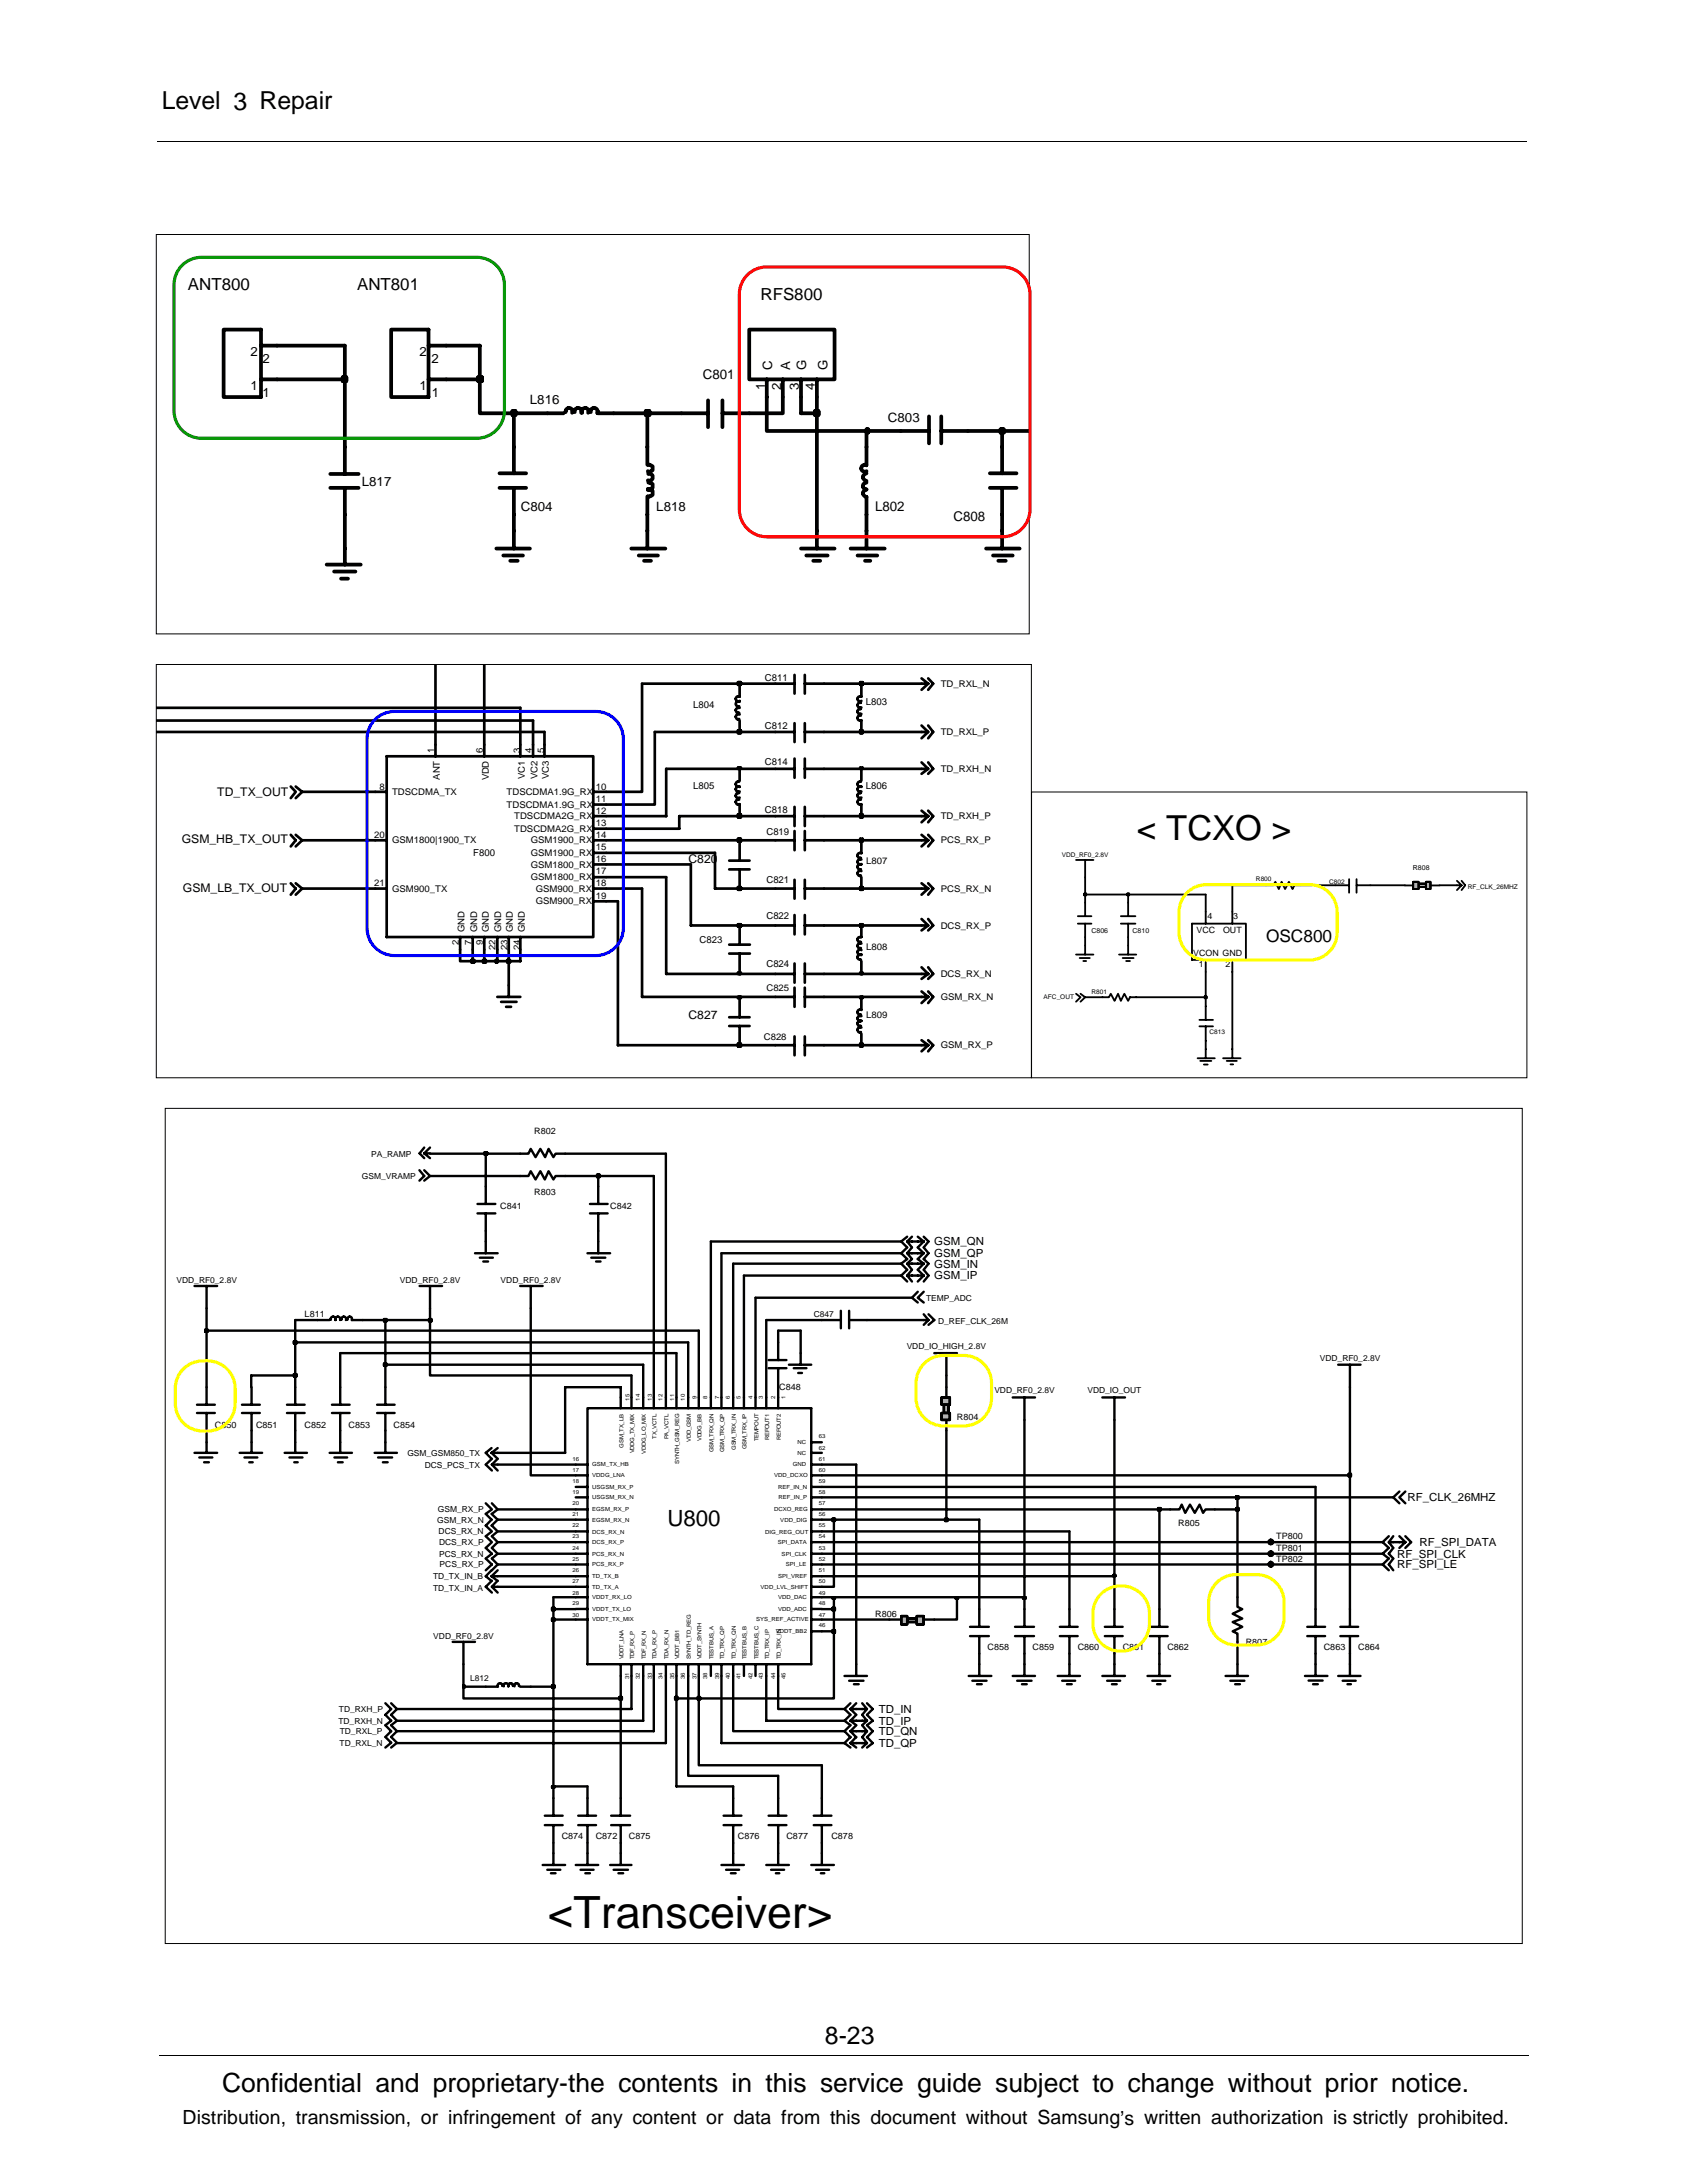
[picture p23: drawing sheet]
<svg xmlns="http://www.w3.org/2000/svg" width="216mm" height="279mm" viewBox="0 0 216 279" stroke-linecap="round" stroke-linejoin="round" font-family="sans-serif">
<defs><g id="words">
<text font-size="5.7" x="70.1" y="246.7">&lt;Transceiver&gt;</text>
<text font-size="4.4" x="145.5" y="107.5">&lt; TCXO &gt;</text>
<text font-size="3.4" x="28.4" y="267.7">Confidential and proprietary-the contents in this service guide subject to change without prior notice.</text>
<g font-size="3.2">
<text x="20.7" y="14">Level 3 Repair</text>
<text x="105.6" y="261.6">8-23</text>
</g>
<text font-size="2.9" x="85.4" y="195.3">U800</text>
<text font-size="2.5" x="23.4" y="271.9">Distribution, transmission, or infringement of any content or data from this document without Samsung’s written authorization is strictly prohibited.</text>
<text font-size="2.2" x="162" y="120.5">OSC800</text>
<g font-size="2.1">
<text x="24" y="37.2">ANT800</text>
<text x="45.7" y="37.2">ANT801</text>
<text x="97.3" y="38.5">RFS800</text>
</g>
<g font-size="1.7">
<text x="89.9" y="48.6">C801</text>
<text x="112" y="65.4">L802</text>
<text x="122" y="66.6">C808</text>
</g>
<g font-size="1.6">
<text x="32" y="45.6">2</text>
<text x="33.6" y="46.5">2</text>
<text x="53.7" y="45.6">2</text>
<text x="55.2" y="46.5">2</text>
<text x="98.8" y="47.4" transform="rotate(-90 98.8 47.4)">C</text>
<text x="101.1" y="47.4" transform="rotate(-90 101.1 47.4)">A</text>
<text x="103.2" y="47.4" transform="rotate(-90 103.2 47.4)">G</text>
<text x="105.9" y="47.4" transform="rotate(-90 105.9 47.4)">G</text>
<text x="32" y="49.9">1</text>
<text x="33.6" y="50.8">1</text>
<text x="53.7" y="49.9">1</text>
<text x="55.2" y="50.8">1</text>
<text x="67.8" y="51.7">L816</text>
<text x="97.9" y="49.9" transform="rotate(-90 97.9 49.9)">1</text>
<text x="100" y="49.9" transform="rotate(-90 100 49.9)">2</text>
<text x="102.2" y="49.9" transform="rotate(-90 102.2 49.9)">3</text>
<text x="104.3" y="49.9" transform="rotate(-90 104.3 49.9)">4</text>
<text x="113.6" y="54">C803</text>
<text x="46.3" y="62.2">L817</text>
<text x="66.7" y="65.4">C804</text>
<text x="84" y="65.4">L818</text>
</g>
<g font-size="1.5">
<text x="27.8" y="101.9">TD_TX_OUT</text>
<text x="23.3" y="107.9">GSM_HB_TX_OUT</text>
<text x="88.1" y="110.4">C820</text>
<text x="23.4" y="114.1">GSM_LB_TX_OUT</text>
<text x="88.1" y="130.4">C827</text>
</g>
<g font-size="1.4">
<text x="119.6" y="160.9">GSM_QP</text>
<text x="119.6" y="159.4">GSM_QN</text>
<text x="119.6" y="163.7">GSM_IP</text>
<text x="119.6" y="162.2">GSM_IN</text>
<text x="180.1" y="192.2">RF_CLK_26MHZ</text>
<text x="181.7" y="197.9">RF_SPI_DATA</text>
<text x="178.8" y="200.7">RF_SPI_LE</text>
<text x="178.8" y="199.4">RF_SPI_CLK</text>
<text x="112.5" y="220.7">TD_IP</text>
<text x="112.5" y="219.2">TD_IN</text>
<text x="112.5" y="223.6">TD_QP</text>
<text x="112.5" y="222.1">TD_QN</text>
</g>
<g font-size="1.2">
<text x="97.9" y="87.2">C811</text>
<text x="120.4" y="87.9">TD_RXL_N</text>
<text x="88.7" y="90.7">L804</text>
<text x="97.9" y="93.3">C812</text>
<text x="110.8" y="90.3">L803</text>
<text x="120.4" y="94.1">TD_RXL_P</text>
<text x="48.6" y="101.2">8</text>
<text x="50.2" y="101.7">TDSCDMA_TX</text>
<text x="55.6" y="96.4" transform="rotate(-90 55.6 96.4)">1</text>
<text x="56.3" y="99.8" transform="rotate(-90 56.3 99.8)">ANT</text>
<text x="61.8" y="96.4" transform="rotate(-90 61.8 96.4)">6</text>
<text x="62.5" y="99.9" transform="rotate(-90 62.5 99.9)">VDD</text>
<text x="64.8" y="101.7">TDSCDMA1.9G_RX</text>
<text x="66.6" y="96.4" transform="rotate(-90 66.6 96.4)">3</text>
<text x="67.2" y="99.7" transform="rotate(-90 67.2 99.7)">VC1</text>
<text x="68.1" y="96.4" transform="rotate(-90 68.1 96.4)">4</text>
<text x="68.8" y="99.7" transform="rotate(-90 68.8 99.7)">VC2</text>
<text x="69.7" y="96.4" transform="rotate(-90 69.7 96.4)">5</text>
<text x="70.3" y="99.7" transform="rotate(-90 70.3 99.7)">VC3</text>
<text x="76.3" y="101.2">10</text>
<text x="88.7" y="101">L805</text>
<text x="97.9" y="97.9">C814</text>
<text x="110.8" y="101">L806</text>
<text x="120.4" y="98.8">TD_RXH_N</text>
<text x="47.9" y="107.2">20</text>
<text x="50.2" y="107.9">GSM1800|1900_TX</text>
<text x="64.8" y="103.4">TDSCDMA1.9G_RX</text>
<text x="65.8" y="104.8">TDSCDMA2G_RX</text>
<text x="65.8" y="106.5">TDSCDMA2G_RX</text>
<text x="67.9" y="107.9">GSM1900_RX</text>
<text x="76.3" y="102.6">11</text>
<text x="76.3" y="104.2">12</text>
<text x="76.3" y="105.7">13</text>
<text x="76.3" y="107.2">14</text>
<text x="97.9" y="104.1">C818</text>
<text x="98.1" y="106.8">C819</text>
<text x="120.4" y="107.9">PCS_RX_P</text>
<text x="120.4" y="104.8">TD_RXH_P</text>
<text x="47.9" y="113.4">21</text>
<text x="60.6" y="109.6">F800</text>
<text x="67.9" y="109.6">GSM1900_RX</text>
<text x="67.9" y="111">GSM1800_RX</text>
<text x="67.9" y="112.6">GSM1800_RX</text>
<text x="76.3" y="108.8">15</text>
<text x="76.3" y="110.3">16</text>
<text x="76.3" y="111.9">17</text>
<text x="76.3" y="113.4">18</text>
<text x="98.1" y="113.1">C821</text>
<text x="110.9" y="110.6">L807</text>
<text x="50.2" y="114.1">GSM900_TX</text>
<text x="59.4" y="119.3" transform="rotate(-90 59.4 119.3)">GND</text>
<text x="61.1" y="119.3" transform="rotate(-90 61.1 119.3)">GND</text>
<text x="62.5" y="119.3" transform="rotate(-90 62.5 119.3)">GND</text>
<text x="64.2" y="119.3" transform="rotate(-90 64.2 119.3)">GND</text>
<text x="65.6" y="119.3" transform="rotate(-90 65.6 119.3)">GND</text>
<text x="67.2" y="119.3" transform="rotate(-90 67.2 119.3)">GND</text>
<text x="68.6" y="114.1">GSM900_RX</text>
<text x="68.6" y="115.7">GSM900_RX</text>
<text x="76.3" y="115">19</text>
<text x="98.1" y="117.6">C822</text>
<text x="120.4" y="114.1">PCS_RX_N</text>
<text x="120.4" y="118.9">DCS_RX_P</text>
<text x="58.7" y="120.9" transform="rotate(-90 58.7 120.9)">2</text>
<text x="60.3" y="120.9" transform="rotate(-90 60.3 120.9)">7</text>
<text x="61.8" y="120.9" transform="rotate(-90 61.8 120.9)">9</text>
<text x="63.4" y="121.5" transform="rotate(-90 63.4 121.5)">22</text>
<text x="64.9" y="121.5" transform="rotate(-90 64.9 121.5)">23</text>
<text x="66.6" y="121.5" transform="rotate(-90 66.6 121.5)">24</text>
<text x="89.5" y="120.7">C823</text>
<text x="98.1" y="123.8">C824</text>
<text x="110.9" y="121.5">L808</text>
<text x="120.4" y="125">DCS_RX_N</text>
<text x="98.1" y="126.9">C825</text>
<text x="110.9" y="130.3">L809</text>
<text x="120.4" y="128">GSM_RX_N</text>
<text x="97.7" y="133.1">C828</text>
<text x="120.4" y="134.2">GSM_RX_P</text>
</g>
<g font-size="1.1">
<text x="153.1" y="119.5">VCC</text>
<text x="154.5" y="117.6">4</text>
<text x="156.5" y="119.5">OUT</text>
<text x="157.8" y="117.6">3</text>
<text x="152.7" y="122.4">VCON GND</text>
<text x="153.4" y="123.8">1</text>
<text x="156.8" y="123.8">2</text>
<text x="47.5" y="148">PA_RAMP</text>
<text x="68.4" y="145.1">R802</text>
<text x="46.3" y="150.9">GSM_VRAMP</text>
<text x="64" y="154.7">C841</text>
<text x="68.4" y="152.9">R803</text>
<text x="78.1" y="154.7">C842</text>
<text x="22.6" y="164.2">VDD_RF0_2.8V</text>
<text x="51.2" y="164.2">VDD_RF0_2.8V</text>
<text x="64.1" y="164.2">VDD_RF0_2.8V</text>
<text x="118.5" y="166.5">TEMP_ADC</text>
<text x="39" y="168.5">L811</text>
<text x="104.1" y="168.5">C847</text>
<text x="116" y="172.6">VDD_IO_HIGH_2.8V</text>
<text x="120.1" y="169.5">D_REF_CLK_26M</text>
<text x="99.7" y="177.9">C848</text>
<text x="127.3" y="178.4">VDD_RF0_2.8V</text>
<text x="139.2" y="178.4">VDD_IO_OUT</text>
<text x="168.9" y="174.1">VDD_RF0_2.8V</text>
<text x="27.5" y="182.8">C850</text>
<text x="32.8" y="182.8">C851</text>
<text x="39" y="182.8">C852</text>
<text x="44.6" y="182.8">C853</text>
<text x="50.4" y="182.8">C854</text>
<text x="122.5" y="181.7">R804</text>
<text x="52.1" y="186.3">GSM_GSM850_TX</text>
<text x="54.4" y="187.8">DCS_PCS_TX</text>
<text x="56" y="194.9">GSM_RX_N</text>
<text x="56" y="193.5">GSM_RX_P</text>
<text x="56.1" y="196.4">DCS_RX_N</text>
<text x="56.2" y="197.7">DCS_RX_P</text>
<text x="150.8" y="195.3">R805</text>
<text x="163.3" y="197">TP800</text>
<text x="55.4" y="202.1">TD_TX_IN_B</text>
<text x="55.4" y="203.6">TD_TX_IN_A</text>
<text x="56.2" y="199.2">PCS_RX_N</text>
<text x="56.3" y="200.6">PCS_RX_P</text>
<text x="163.3" y="199.9">TP802</text>
<text x="163.3" y="198.5">TP801</text>
<text x="55.5" y="209.8">VDD_RF0_2.8V</text>
<text x="112" y="207">R806</text>
<text x="60.2" y="215.1">L812</text>
<text x="126.4" y="211.2">C858</text>
<text x="132.1" y="211.2">C859</text>
<text x="137.9" y="211.2">C860</text>
<text x="143.7" y="211.2">C861</text>
<text x="149.4" y="211.2">C862</text>
<text x="159.4" y="210.6">R807</text>
<text x="169.4" y="211.2">C863</text>
<text x="173.8" y="211.2">C864</text>
<text x="43.3" y="220.6">TD_RXH_N</text>
<text x="43.4" y="219.1">TD_RXH_P</text>
<text x="43.5" y="221.9">TD_RXL_P</text>
<text x="43.5" y="223.5">TD_RXL_N</text>
<text x="71.9" y="235.4">C874</text>
<text x="76.2" y="235.4">C872</text>
<text x="80.5" y="235.4">C875</text>
<text x="94.4" y="235.4">C876</text>
<text x="100.6" y="235.4">C877</text>
<text x="106.4" y="235.4">C878</text>
</g>
<g font-size=".9">
<text x="180.8" y="111.3">R808</text>
<text x="139.7" y="119.4">C806</text>
<text x="144.9" y="119.4">C810</text>
</g>
<g font-size=".8">
<text x="135.9" y="109.6">VDD_RF0_2.8V</text>
<text x="160.7" y="112.7">R800</text>
<text x="170.1" y="113.1">C802</text>
<text x="187.9" y="113.7">RF_CLK_26MHZ</text>
<text x="133.6" y="127.8">AFC_OUT</text>
<text x="139.7" y="127.2">R801</text>
<text x="154.8" y="132.3">C813</text>
</g>
<g font-size=".7">
<text x="80.5" y="179.3" transform="rotate(-90 80.5 179.3)">15</text>
<text x="81.9" y="179.3" transform="rotate(-90 81.9 179.3)">14</text>
<text x="83.4" y="179.3" transform="rotate(-90 83.4 179.3)">13</text>
<text x="84.8" y="179.3" transform="rotate(-90 84.8 179.3)">12</text>
<text x="86.3" y="179.3" transform="rotate(-90 86.3 179.3)">11</text>
<text x="87.7" y="179.3" transform="rotate(-90 87.7 179.3)">10</text>
<text x="89.2" y="179.1" transform="rotate(-90 89.2 179.1)">9</text>
<text x="90.5" y="179.1" transform="rotate(-90 90.5 179.1)">8</text>
<text x="92.1" y="179.1" transform="rotate(-90 92.1 179.1)">7</text>
<text x="93.4" y="179.1" transform="rotate(-90 93.4 179.1)">6</text>
<text x="94.8" y="179.1" transform="rotate(-90 94.8 179.1)">5</text>
<text x="96.3" y="179.1" transform="rotate(-90 96.3 179.1)">4</text>
<text x="97.6" y="179.1" transform="rotate(-90 97.6 179.1)">3</text>
<text x="99.2" y="179.1" transform="rotate(-90 99.2 179.1)">2</text>
<text x="100.5" y="179.1" transform="rotate(-90 100.5 179.1)">1</text>
<text x="79.8" y="185.3" transform="rotate(-90 79.8 185.3)">GSM_TX_LB</text>
<text x="84" y="184.1" transform="rotate(-90 84 184.1)">TX_VCTL</text>
<text x="85.5" y="184.2" transform="rotate(-90 85.5 184.2)">PA_VCTL</text>
<text x="88.4" y="184.5" transform="rotate(-90 88.4 184.5)">VDD_GSM</text>
<text x="89.8" y="184.4" transform="rotate(-90 89.8 184.4)">VDDG_BB</text>
<text x="91.3" y="185.9" transform="rotate(-90 91.3 185.9)">GSM_TRX_QN</text>
<text x="92.7" y="185.8" transform="rotate(-90 92.7 185.8)">GSM_TRX_QP</text>
<text x="94.2" y="185.5" transform="rotate(-90 94.2 185.5)">GSM_TRX_IN</text>
<text x="95.5" y="185.5" transform="rotate(-90 95.5 185.5)">GSM_TRX_IP</text>
<text x="97.1" y="184.4" transform="rotate(-90 97.1 184.4)">TEMPOUT</text>
<text x="98.4" y="184.3" transform="rotate(-90 98.4 184.3)">REFOUT1</text>
<text x="99.9" y="184.3" transform="rotate(-90 99.9 184.3)">REFOUT2</text>
<text x="102" y="184.8">NC</text>
<text x="104.8" y="184.1">63</text>
<text x="104.8" y="185.6">62</text>
<text x="73.3" y="186.9">16</text>
<text x="73.3" y="188.4">17</text>
<text x="73.3" y="189.8">18</text>
<text x="73.3" y="191.2">19</text>
<text x="75.8" y="191.9">USGSM_RX_N</text>
<text x="75.8" y="187.7">GSM_TX_HB</text>
<text x="75.8" y="189.1">VDDG_LNA</text>
<text x="75.8" y="190.6">USGSM_RX_P</text>
<text x="81.2" y="186" transform="rotate(-90 81.2 186)">VDDG_TX_MIX</text>
<text x="82.6" y="186.1" transform="rotate(-90 82.6 186.1)">VDDG_LO_MIX</text>
<text x="86.9" y="187.3" transform="rotate(-90 86.9 187.3)">SYNTH_GSM_REG</text>
<text x="99.1" y="189.1">VDD_DCXO</text>
<text x="99.6" y="190.6">REF_IN_N</text>
<text x="99.6" y="191.9">REF_IN_P</text>
<text x="101.5" y="187.7">GND</text>
<text x="102" y="186.2">NC</text>
<text x="104.8" y="191.2">58</text>
<text x="104.8" y="189.8">59</text>
<text x="104.8" y="188.4">60</text>
<text x="104.8" y="186.9">61</text>
<text x="73.3" y="192.7">20</text>
<text x="73.3" y="194">21</text>
<text x="73.3" y="195.5">22</text>
<text x="73.3" y="196.9">23</text>
<text x="75.8" y="193.4">EGSM_RX_P</text>
<text x="75.8" y="194.8">EGSM_RX_N</text>
<text x="75.8" y="196.3">DCS_RX_N</text>
<text x="75.8" y="197.6">DCS_RX_P</text>
<text x="97.9" y="196.3">DIG_REG_OUT</text>
<text x="99.1" y="193.4">DCXO_REG</text>
<text x="99.5" y="197.6">SPI_DATA</text>
<text x="99.9" y="194.8">VDD_DIG</text>
<text x="104.8" y="194">56</text>
<text x="104.8" y="192.7">57</text>
<text x="104.8" y="196.9">54</text>
<text x="104.8" y="195.5">55</text>
<text x="73.3" y="202.6">27</text>
<text x="73.3" y="198.4">24</text>
<text x="73.3" y="199.7">25</text>
<text x="73.3" y="201.2">26</text>
<text x="75.8" y="203.3">TD_TX_A</text>
<text x="75.8" y="199.1">PCS_RX_N</text>
<text x="75.8" y="200.5">PCS_RX_P</text>
<text x="75.8" y="202">TD_TX_B</text>
<text x="97.3" y="203.3">VDD_LVL_SHIFT</text>
<text x="99.6" y="202">SPI_VREF</text>
<text x="100" y="199.1">SPI_CLK</text>
<text x="100.6" y="200.5">SPI_LE</text>
<text x="104.8" y="202.6">50</text>
<text x="104.8" y="201.2">51</text>
<text x="104.8" y="199.7">52</text>
<text x="104.8" y="198.4">53</text>
<text x="73.3" y="204.1">28</text>
<text x="73.3" y="205.4">29</text>
<text x="73.3" y="206.9">30</text>
<text x="75.8" y="204.7">VDDT_RX_LO</text>
<text x="75.8" y="206.2">VDDT_TX_LO</text>
<text x="75.8" y="207.5">VDDT_TX_MIX</text>
<text x="96.8" y="207.5">SYS_REF_ACTIVE</text>
<text x="99.3" y="209.1">VDDT_BB2</text>
<text x="99.6" y="206.2">VDD_ADC</text>
<text x="99.6" y="204.7">VDD_DAC</text>
<text x="104.8" y="205.4">48</text>
<text x="104.8" y="208.3">46</text>
<text x="104.8" y="206.9">47</text>
<text x="104.8" y="204.1">49</text>
<text x="79.8" y="212.4" transform="rotate(-90 79.8 212.4)">VDDT_LNA</text>
<text x="80.5" y="214.9" transform="rotate(-90 80.5 214.9)">31</text>
<text x="81.2" y="212.4" transform="rotate(-90 81.2 212.4)">TDF_RX_P</text>
<text x="81.9" y="214.9" transform="rotate(-90 81.9 214.9)">32</text>
<text x="82.6" y="212.4" transform="rotate(-90 82.6 212.4)">TDF_RX_N</text>
<text x="83.4" y="214.9" transform="rotate(-90 83.4 214.9)">33</text>
<text x="84" y="212.4" transform="rotate(-90 84 212.4)">TDA_RX_P</text>
<text x="84.8" y="214.9" transform="rotate(-90 84.8 214.9)">34</text>
<text x="85.5" y="212.4" transform="rotate(-90 85.5 212.4)">TDA_RX_N</text>
<text x="86.3" y="214.9" transform="rotate(-90 86.3 214.9)">35</text>
<text x="86.9" y="212.4" transform="rotate(-90 86.9 212.4)">VDDT_BB1</text>
<text x="87.7" y="214.9" transform="rotate(-90 87.7 214.9)">36</text>
<text x="88.4" y="212.4" transform="rotate(-90 88.4 212.4)">SYNTH_TD_REG</text>
<text x="89.2" y="214.9" transform="rotate(-90 89.2 214.9)">37</text>
<text x="89.8" y="212.4" transform="rotate(-90 89.8 212.4)">VDDT_SYNTH</text>
<text x="90.5" y="214.9" transform="rotate(-90 90.5 214.9)">38</text>
<text x="91.3" y="212.4" transform="rotate(-90 91.3 212.4)">TESTBUS_A</text>
<text x="92.1" y="214.9" transform="rotate(-90 92.1 214.9)">39</text>
<text x="92.7" y="212.4" transform="rotate(-90 92.7 212.4)">TD_TRX_QP</text>
<text x="93.4" y="214.9" transform="rotate(-90 93.4 214.9)">40</text>
<text x="94.2" y="212.4" transform="rotate(-90 94.2 212.4)">TD_TRX_QN</text>
<text x="94.8" y="214.9" transform="rotate(-90 94.8 214.9)">41</text>
<text x="95.5" y="212.4" transform="rotate(-90 95.5 212.4)">TESTBUS_B</text>
<text x="96.3" y="214.9" transform="rotate(-90 96.3 214.9)">42</text>
<text x="97.1" y="212.4" transform="rotate(-90 97.1 212.4)">TESTBUS_C</text>
<text x="97.6" y="214.9" transform="rotate(-90 97.6 214.9)">43</text>
<text x="98.4" y="212.4" transform="rotate(-90 98.4 212.4)">TD_TRX_IP</text>
<text x="99.2" y="214.9" transform="rotate(-90 99.2 214.9)">44</text>
<text x="99.9" y="212.4" transform="rotate(-90 99.9 212.4)">TD_TRX_IN</text>
<text x="100.5" y="214.9" transform="rotate(-90 100.5 214.9)">45</text>
</g>
</g></defs>
<path d="M20.2 18.1h175.3M20.4 263h175.3" fill="none" stroke="#000" stroke-width=".13"/>
<g fill="none" stroke="#000" stroke-width=".48">
<path d="M28.6 42.2h4.8v8.6h-4.8zM33.4 44.2h2.1M33.4 48.6h2.1M44.1 48.6v12.1M50.1 42.2h4.7v8.6h-4.7zM54.8 44.2h2.3M54.8 48.6h2.3M65.8 52.9v7.7M70.1 52.9h2M72.4 52.7a.46 .46 0 0 1 .4-.5l.3 .1a.38 .38 0 0 1 .1 .5M74.4 52.6a.45 .45 0 0 1 .4-.4 .45 .45 0 0 1 .5 .2v.4M74.4 52.6l.1 .2"/>
<path d="M74.4 52.6v.2M74.4 52.6v-.2a.51 .51 0 0 0-.8 0v.3M75.6 52.7v-.3a.49 .49 0 0 1 .6-.2 .49 .49 0 0 1 .3 .5l-.1 .1M76.5 52.9h2M82.8 52.9v6.6M82.9 59.5a.47 .47 0 0 1 .6 .4 .47 .47 0 0 1-.5 .5l-.1-.1M87.2 52.9h3.4M90.6 51.2v3.5M92.5 52.9h3.4M92.5 51.2v3.5M95.9 42.2h10.9v6.4h-10.9zM98.1 48.6v6.6h12.8v4.3"/>
<path d="M100.2 48.6v2.2M102.5 48.6v2.2M104.5 48.6v2.2M104.5 52.9v17.3M110.9 59.6l-.1-.1a.51 .51 0 0 0-.6 .5 .52 .52 0 0 0 .6 .4l.1-.1M115.3 55.2h3.6M118.9 53.3v3.4M120.5 55.2h3.4M120.5 53.3v3.4M128.2 55.2v5.4M41.8 72.3h4.4M42.3 62.4h3.6"/>
<path d="M42.3 60.7h3.6M42.8 73.2h2.7M43.6 74.1h.9M44.1 62.4v9.9M63.5 70.2h4.3M63.9 60.6h3.4M63.9 62.4h3.4M64.4 71.1h2.5M65.3 71.8h1M65.8 62.4v7.8M80.8 70.2h4.4M81.7 71.1h2.5"/>
<path d="M82.4 71.8h.9M82.8 63.5v6.7M82.9 62.6l.2 .1M83 61.8h.3a.43 .43 0 0 1 0 .8l-.2 .1M83 60.7v-.1a.53 .53 0 0 1 .5 .7l-.2 .2h-.4M83.1 62.7l.4 .1v.3a.48 .48 0 0 1-.6 .4M83.1 62.7h-.2M102.5 70.2h4.3M103.2 71.1h2.7M104.1 71.8h.9M108.9 70.2h4.3M109.7 71.1h2.6"/>
<path d="M110.7 71.8h.7M110.9 61.8l-.4 .2-.1 .2 .1 .2 .4 .3h-.2l-.3 .4 .1 .2 .4 .3v6.6M110.9 60.6l-.4 .3-.1 .2 .1 .2 .4 .3M126.2 70.2h4.3M126.7 60.6h3.4M126.7 62.4h3.4M127.1 71.1h2.5M127.8 71.8h.9M128.2 62.4v7.8"/>
</g>
<path d="M110.9 54.9h.2v.5h-.2z" fill="#c2c2c2"/>
<path d="M110.9 54.9h.2v.5h-.2zM110.9 54.9v.5h.2v-.5M110.9 55.2h4.4M123.9 55.2h4.3" fill="none" stroke="#000" stroke-width=".48"/>
<path d="M128 54.9h.5v.5h-.5z" fill="#c2c2c2"/>
<path d="M61.4 48.6v4.3h4.4M128 54.9h.5v.5h-.5zM128.2 55.2h3.6" fill="none" stroke="#000" stroke-width=".48"/>
<path d="M65.6 52.6h.4v.5h-.4z" fill="#c2c2c2"/>
<path d="M65.6 52.6h.4v.5h-.4zM65.8 52.9h4.3M78.5 52.9h4.3" fill="none" stroke="#000" stroke-width=".48"/>
<path d="M82.6 52.6h.5v.5h-.5z" fill="#c2c2c2"/>
<path d="M82.6 52.6h.5v.5h-.5zM82.8 52.9h4.4M100.2 50.8v2.1h-4.3M102.5 50.8v2.1h2" fill="none" stroke="#000" stroke-width=".48"/>
<path d="M104.3 52.6h.5v.5h-.5z" fill="#c2c2c2"/>
<path d="M35.5 48.6h8.6M104.3 52.6h.5v.5h-.5zM104.5 50.8v2.1" fill="none" stroke="#000" stroke-width=".48"/>
<path d="M43.9 48.3h.4v.5h-.4z" fill="#c2c2c2"/>
<path d="M43.9 48.3h.4v.5h-.4zM44.1 44.2v4.4M57.1 48.6h4.3" fill="none" stroke="#000" stroke-width=".48"/>
<path d="M61.2 48.3h.5v.5h-.5z" fill="#c2c2c2"/>
<path d="M35.5 44.2h8.6M57.1 44.2h4.3v4.4M61.2 48.3h.5v.5h-.5zM61.2 48.3v.5h.5v-.5" fill="none" stroke="#000" stroke-width=".48"/>
<path d="M20 30h111.7v51.1h-111.7z" fill="none" stroke="#000" stroke-width=".13"/>
<g fill="none" stroke="#000" stroke-width=".34">
<path d="M49.5 96.8h26.4v23.1h-26.4zM55.7 95.3v1.5M62 95.3v1.5M66.6 95.3v1.5M68.2 95.3v1.5M69.7 95.3v1.5M94.4 89.8h.3M94.4 89.8h-.1l-.2 .3a.34 .34 0 0 0 .5 .3M94.7 91.4a.32 .32 0 0 0-.5 .3 .32 .32 0 0 0 .4 .3M94.7 90.6a.4 .4 0 0 0-.6 .3l.2 .3h.3M94.7 89.2l-.1-.1a.33 .33 0 0 0-.4 .3 .33 .33 0 0 0 .2 .4M94.7 89.7l-.3 .1"/>
<path d="M94.7 87.5v1.6M94.7 92.2v1.5M94.7 98.4v1.5M99.2 87.5h2.5M99.2 98.4h2.5M99.2 93.7h2.5M101.7 86.4v2.4M101.7 92.6v2.4M101.7 97.1v2.4M103 86.4v2.4M103 92.6v2.4M103 97.1v2.4"/>
<path d="M103 87.5h2.5M103 98.4h2.5M103 93.7h2.5M110.2 90.7l-.3 .1-.2 .3 .2 .2 .3 .1M110.2 90h-.3a.34 .34 0 0 0-.1 .4 .34 .34 0 0 0 .4 .2M110.2 91.6h-.3a.37 .37 0 0 0 0 .6h.3M110.2 89.2h-.3l-.2 .2 .2 .3h.3M110.2 87.5v1.6M110.2 92.2v1.5M110.2 98.4v1.5M117.9 97.6l.9 .8-.9 .6M117.9 92.9l.9 .8-.9 .8"/>
<path d="M117.9 86.8l.9 .7M117.9 87.5h.9M117.9 98.4h.9M117.9 93.7h.9M118.8 86.8l.6 .7-.6 .8M118.8 87.5l-.9 .8M118.8 97.6l.6 .8-.6 .6M118.8 92.9l.6 .8-.6 .8M37.2 100.7l.6 .6-.6 .9M37.2 113.1l.6 .6-.6 .8M37.2 106.8l.6 .7-.6 .8M37.8 113.1l.9 .6-.9 .8"/>
<path d="M37.8 100.7l.9 .6-.9 .9M37.8 106.8l.9 .7-.9 .8M48 113.7h1.5M48 101.3h1.5M48 107.5h1.5M58.9 119.9v1.6M60.5 119.9v1.6M62 119.9v1.6M63.6 119.9v1.6M65.1 119.9v1.6M66.6 119.9v1.6M75.9 110.6h1.7"/>
<path d="M75.9 113.7h1.7M75.9 112.3h1.7M75.9 109.2h1.7M75.9 106.1h1.7M75.9 104.5h1.7M75.9 103h1.7M75.9 101.3h1.7M75.9 115.4h1.7M75.9 107.5h1.7M79.1 115.4v18.4h15.6v-2.5M93.3 111.3h2.6M93.3 110.2h2.6"/>
<path d="M94.4 100.7h.3M94.4 100.7a.34 .34 0 0 0-.2 .4 .34 .34 0 0 0 .5 .2M94.6 100l-.3 .1-.2 .3 .2 .2 .1 .1M94.6 101.5l-.3 .1-.2 .3a.33 .33 0 0 0 .6 .2M94.6 102.3a.33 .33 0 0 0-.4 .4 .33 .33 0 0 0 .5 .2M94.7 103v1.5M94.7 107.5v2.7M94.7 111.3v2.4M94.7 118.4v2.5M99.2 113.7h2.5M99.2 104.5h2.5M99.2 107.5h2.5"/>
<path d="M99.2 118.4h2.5M101.7 103.3v2.4M101.7 106.4v2.4M101.7 112.6v2.4M101.7 117.1v2.5M103 113.7h2.5M103 104.5h2.5M103 107.5h2.5M103 103.3v2.4M103 106.4v2.4M103 112.6v2.4M103 117.1v2.5"/>
<path d="M103 118.4h2.5M110.1 110.6l-.2 .1-.2 .2 .2 .3 .3 .1M110.1 100.7h.1M110.1 100.7h-.2a.35 .35 0 0 0-.1 .5 .35 .35 0 0 0 .4 .1M110.1 110.6h.1M110.2 100l-.3 .1-.2 .3 .2 .2 .2 .1M110.2 101.5l-.3 .1-.2 .2 .2 .3h.3M110.2 102.3h-.3a.34 .34 0 0 0-.1 .5 .34 .34 0 0 0 .4 .1M110.2 111.5h-.3a.35 .35 0 0 0 0 .6h.3M110.2 110h-.3a.37 .37 0 0 0 0 .6h.2M110.2 110.6h-.1M110.2 109.2h-.3l-.2 .3 .2 .2 .3 .1"/>
<path d="M110.2 118.4v1.5l-.3 .1-.2 .2 .2 .3 .3 .1M110.2 103v1.5M110.2 107.5v1.7M110.2 112.3v1.4M117.9 117.6l.9 .8-.9 .7M117.9 113.7h.9M117.9 104.5h.9M117.9 107.5h.9M117.9 103.8l.9 .7M117.9 113.1l.9 .6M117.9 118.4h.9M117.9 106.8l.9 .7"/>
<path d="M118.8 103.8l.6 .7-.6 .7M118.8 104.5l-.9 .7M118.8 113.1l.6 .6-.6 .8M118.8 113.7l-.9 .8M118.8 106.8l.6 .7-.6 .8M118.8 107.5l-.9 .8M118.8 117.6l.6 .8-.6 .7M63.6 127.6h3M64.1 128.2h2M64.8 128.9h.6M65.1 126.1v1.5M93.3 131.3h2.6"/>
<path d="M93.3 130.2h2.6M93.3 122h2.7M93.3 120.9h2.7M94.7 122v2.7M94.7 127.6v2.6M99.2 124.7h2.5M99.2 127.6h2.5M99.2 133.8h2.5M101.7 123.3v2.5M101.7 126.4v2.5M101.7 132.7v2.4M103 123.3v2.5"/>
<path d="M103 126.4v2.5M103 132.7v2.4M103 124.7h2.5M103 127.6h2.5M103 133.8h2.5M110.1 130.7h-.2l-.2 .3 .2 .3h.3M110.1 122.2h.1M110.1 122.2h-.2l-.2 .3 .2 .3h.3M110.1 130.7h.1M110.2 131.5h-.3a.34 .34 0 0 0-.1 .4 .34 .34 0 0 0 .4 .2M110.2 130h-.3a.37 .37 0 0 0 0 .6l.2 .1M110.2 130.6l-.1 .1"/>
<path d="M110.2 129.3h-.3l-.2 .3 .2 .2 .3 .1M110.2 120.8h-.3a.34 .34 0 0 0-.1 .4 .34 .34 0 0 0 .4 .1M110.2 121.6h-.3l-.2 .2 .1 .2 .3 .2M110.2 122.1l-.1 .1M110.2 123v1.7M110.2 127.6v1.6M110.2 132.3v1.5M117.9 124.7h.9M117.9 126.9l.9 .7M117.9 127.6h.9M117.9 123.8l.9 .9M117.9 133.8h.9"/>
<path d="M117.9 133.1l.9 .7M118.8 126.9l.6 .7-.6 .8M118.8 127.6l-.9 .8M118.8 123.8l.6 .9-.6 .6M118.8 124.7l-.9 .6M118.8 133.1l.6 .7-.6 .8M118.8 133.8l-.9 .8"/>
</g>
<path d="M94.4 133.6h.4v.3h-.4z" fill="#c2c2c2"/>
<path d="M94.4 133.6h.4v.3h-.4zM94.7 133.8h4.5M105.5 133.8h4.7" fill="none" stroke="#000" stroke-width=".34"/>
<path d="M110.1 133.6h.3v.3h-.3z" fill="#c2c2c2"/>
<path d="M82.2 113.7v13.9h12.5M110.1 133.6h.3v.3h-.3zM110.1 133.6v.3h.3v-.3M110.2 133.8h7.7" fill="none" stroke="#000" stroke-width=".34"/>
<path d="M94.4 127.6h.4v.1h-.4z" fill="#c2c2c2"/>
<path d="M94.4 127.6h.4v.1h-.4zM94.7 127.6h4.5M105.5 127.6h4.7" fill="none" stroke="#000" stroke-width=".34"/>
<path d="M110.1 127.6h.3v.1h-.3z" fill="#c2c2c2"/>
<path d="M85.3 112.3v12.4h9.4M65.1 123v3.1M110.1 127.6h.3v.1h-.3zM110.1 127.6v.1h.3v-.1M110.2 127.6h7.7" fill="none" stroke="#000" stroke-width=".34"/>
<path d="M94.4 124.5h.4v.2h-.4z" fill="#c2c2c2"/>
<path d="M94.4 124.5h.4v.2h-.4zM94.7 124.7h4.5M105.5 124.7h4.7" fill="none" stroke="#000" stroke-width=".34"/>
<path d="M110.1 124.5h.3v.2h-.3z" fill="#c2c2c2"/>
<path d="M58.9 121.5v1.5h1.6M110.1 124.5h.3v.2h-.3zM110.1 124.5v.2h.3v-.2M110.2 124.7h7.7" fill="none" stroke="#000" stroke-width=".34"/>
<path d="M60.3 122.9h.3v.3h-.3z" fill="#c2c2c2"/>
<path d="M60.3 122.9h.4v.3h-.4zM60.3 122.9v.3h.3v-.3M60.5 121.5v1.5h1.5" fill="none" stroke="#000" stroke-width=".34"/>
<path d="M61.8 122.9h.4v.3h-.4z" fill="#c2c2c2"/>
<path d="M61.8 122.9h.4v.3h-.4zM62 121.5v1.5h1.6" fill="none" stroke="#000" stroke-width=".34"/>
<path d="M63.5 122.9h.1v.3h-.1z" fill="#c2c2c2"/>
<path d="M63.5 122.9h.1v.3h-.1zM63.6 121.5v1.5h1.5" fill="none" stroke="#000" stroke-width=".34"/>
<path d="M64.9 122.9h.4v.3h-.4z" fill="#c2c2c2"/>
<path d="M88.4 110.6v7.8h6.3M64.9 122.9h.4v.3h-.4zM65.1 121.5v1.5h1.5v-1.5" fill="none" stroke="#000" stroke-width=".34"/>
<path d="M94.4 118.3h.4v.3h-.4z" fill="#c2c2c2"/>
<path d="M94.4 118.3h.4v.3h-.4zM94.7 118.4h4.5M105.5 118.4h4.7" fill="none" stroke="#000" stroke-width=".34"/>
<path d="M110.1 118.3h.3v.3h-.3z" fill="#c2c2c2"/>
<path d="M38.7 113.7h9.3M77.6 115.4h1.5M77.6 113.7h4.6M91.5 109.2v4.5h3.2M110.1 118.3h.3v.3h-.3zM110.1 118.3v.3h.3v-.3M110.2 118.4h7.7" fill="none" stroke="#000" stroke-width=".34"/>
<path d="M94.4 113.5h.4v.4h-.4z" fill="#c2c2c2"/>
<path d="M94.4 113.5h.4v.4h-.4zM94.7 113.7h4.5M105.5 113.7h4.7" fill="none" stroke="#000" stroke-width=".34"/>
<path d="M110.1 113.5h.3v.4h-.3z" fill="#c2c2c2"/>
<path d="M38.7 107.5h9.3M77.6 112.3h7.7M77.6 110.6h10.8M77.6 109.2h13.9M77.6 107.5h17.1M110.1 113.5h.3v.4h-.3zM110.1 113.5v.4h.3v-.4M110.2 113.7h7.7" fill="none" stroke="#000" stroke-width=".34"/>
<path d="M94.4 107.4h.4v.3h-.4z" fill="#c2c2c2"/>
<path d="M94.4 107.4h.4v.3h-.4zM94.7 107.5h4.5M105.5 107.5h4.7" fill="none" stroke="#000" stroke-width=".34"/>
<path d="M110.1 107.4h.3v.3h-.3z" fill="#c2c2c2"/>
<path d="M85.3 98.4v6.1h-7.7M94.7 104.5h-7.8v1.6h-9.3M110.1 107.4h.3v.3h-.3zM110.1 107.4v.3h.3v-.3M110.2 107.5h7.7" fill="none" stroke="#000" stroke-width=".34"/>
<path d="M94.4 104.2h.4v.4h-.4z" fill="#c2c2c2"/>
<path d="M94.4 104.2h.4v.4h-.4zM94.4 104.2v.4h.4v-.4M94.7 104.5h4.5M105.5 104.5h4.7" fill="none" stroke="#000" stroke-width=".34"/>
<path d="M110.1 104.2h.3v.4h-.3z" fill="#c2c2c2"/>
<path d="M82.2 87.5v13.8h-4.6M83.8 93.7v9.3h-6.2M85.3 98.4h9.4M38.7 101.3h9.3M110.1 104.2h.3v.4h-.3zM110.1 104.2v.4h.3v-.4M110.2 104.5h7.7" fill="none" stroke="#000" stroke-width=".34"/>
<path d="M94.4 98.3h.4v.1h-.4z" fill="#c2c2c2"/>
<path d="M94.4 98.3h.4v.1h-.4zM94.7 98.4h4.5M105.5 98.4h4.7" fill="none" stroke="#000" stroke-width=".34"/>
<path d="M110.1 98.3h.3v.1h-.3z" fill="#c2c2c2"/>
<path d="M20 93.7h49.7v1.6M55.7 85v10.3M62 85v10.3M66.6 90.6v4.7M68.2 92.2v3.1M83.8 93.7h10.9M110.1 98.3h.3v.1h-.3zM110.1 98.3v.1h.3v-.1M110.2 98.4h7.7" fill="none" stroke="#000" stroke-width=".34"/>
<path d="M94.4 93.5h.4v.3h-.4z" fill="#c2c2c2"/>
<path d="M94.4 93.5h.4v.3h-.4zM94.4 93.5v.3h.4v-.3M94.7 93.7h4.5M105.5 93.7h4.7" fill="none" stroke="#000" stroke-width=".34"/>
<path d="M110.1 93.5h.3v.3h-.3z" fill="#c2c2c2"/>
<path d="M20 92.2h48.2M20 90.6h46.6M82.2 87.5h12.5M110.1 93.5h.3v.3h-.3zM110.1 93.5v.3h.3v-.3M110.2 93.7h7.7" fill="none" stroke="#000" stroke-width=".34"/>
<path d="M94.4 87.3h.4v.4h-.4z" fill="#c2c2c2"/>
<path d="M94.4 87.3h.4v.4h-.4zM94.7 87.5h4.5M105.5 87.5h4.7" fill="none" stroke="#000" stroke-width=".34"/>
<path d="M110.1 87.3h.3v.4h-.3z" fill="#c2c2c2"/>
<path d="M110.1 87.3h.3v.4h-.3zM110.1 87.3v.4h.3v-.4M110.2 87.5h7.7" fill="none" stroke="#000" stroke-width=".34"/>
<path d="M20 85h112v52.9h-112z" fill="none" stroke="#000" stroke-width=".13"/>
<path d="M143.4 118.2h1.9M143.4 117.3h1.9M144.4 115.5v1.8M144.4 118.2v1.8M162 113.3h1l.2-.4 .5 .9 .3-.9 .5 .9 .5-.9 .4 .9 .3-.5h.8M179.8 113.3h1M183.1 113.3h1.1" fill="none" stroke="#000" stroke-width=".24"/>
<path d="M181.5 113.1h1v.4h-1z" fill="#b2b2b2"/>
<path d="M181.5 113.1h1v.4h-1z" fill="none" stroke="#000" stroke-width=".24"/>
<path d="M180.8 112.9h.7v.9h-.7z" fill="#b2b2b2"/>
<path d="M180.8 112.9h.7v.9h-.7zM180.9 112.9h.6v.9h-.6z" fill="none" stroke="#000" stroke-width=".24"/>
<path d="M182.5 112.9h.6v.9h-.6z" fill="#b2b2b2"/>
<g fill="none" stroke="#000" stroke-width=".24">
<path d="M137.7 110.1h2.2M137.9 117.3h1.8M137.9 118.2h1.8M138.9 110.1v2.2M138.9 115.5v1.8M138.9 118.2v1.8M152.5 118.2h6.9v4.7h-6.9zM154.3 116.7v1.5M157.7 116.7v1.5M170.9 113.3h1.8M172.7 112.5v1.8M173.6 113.3h1.8"/>
<path d="M173.6 112.5v1.8M182.5 112.9h.6v.9h-.6zM186.5 113.3h.5M186.5 112.7l.5 .6M187 112.7l.5 .6-.5 .6M187 113.3l-.5 .6M137.7 127.2l.6 .4-.6 .6M137.7 122.2h2.2M138.2 122.6h1.3M138.3 127.2l.6 .4-.6 .6M138.6 123h.4M138.9 127.6h3l.3-.4 .4 .9 .5-.9 .3 .9 .5-.9 .5 .9 .2-.5h9.7v2.9"/>
<path d="M138.9 121v1.2M143.2 122.2h2.2M143.7 122.6h1.4M144.1 123h.5M144.4 121v1.2M153.3 135.4h2.2M153.5 131.4h1.7M153.5 130.5h1.7M153.6 135.8h1.4M154.1 136.2h.5M154.3 122.9v1.5M154.3 131.4v4"/>
<path d="M156.5 135.4h2.3M157 135.8h1.3M157.5 136.2h.3M157.7 122.9v12.5"/>
</g>
<path d="M154.2 127.5h.2v.3h-.2z" fill="#c2c2c2"/>
<path d="M138.9 114.5v1M138.9 120v1M144.4 114.5v1M144.4 120v1M154.3 114.5v2.2M157.7 113.3v3.4M154.2 127.5h.2v.3h-.2zM154.3 124.4v3.2" fill="none" stroke="#000" stroke-width=".24"/>
<path d="M138.8 114.4h.2v.2h-.2z" fill="#c2c2c2"/>
<path d="M138.8 114.4h.2v.2h-.2zM138.9 112.3v2.2h5.5" fill="none" stroke="#000" stroke-width=".24"/>
<path d="M144.3 114.4h.2v.2h-.2z" fill="#c2c2c2"/>
<path d="M144.3 114.4h.2v.2h-.2zM144.4 114.5h9.9M157.7 113.3h4.3M166.5 113.3h4.4M175.4 113.3h4.4M184.2 113.3h2.3" fill="none" stroke="#000" stroke-width=".24"/>
<path d="M132 101.4h63.4v36.5h-63.4z" fill="none" stroke="#000" stroke-width=".13"/>
<g fill="none" stroke="#000" stroke-width=".31">
<path d="M53.7 149.8l.6 .7-.6 .6M54.3 146.9l-.6 .7 .6 .6M54.3 147.6l.7 .6M54.3 147.6h.7M54.3 149.8l.7 .7-.7 .6M55 146.9l-.7 .7M61.1 155.3h2.3M61.1 154.1h2.3M62.2 151.8v2.3M62.2 155.3v2.2M62.2 158.9v1.5M66.6 150.5h1l.3-.6 .6 1.1 .7-1.1 .5 1.1 .5-1.1 .6 1.1 .3-.5h1.2"/>
<path d="M66.6 147.7h1l.3-.7 .6 1.1 .7-1.1 .6 1.1 .4-1.1 .6 1.1 .3-.4h1.2M75.5 155.3h2.3M75.5 154.1h2.3M76.6 151.8v2.3M76.6 155.3v2.2M76.6 158.9v1.5M116.1 158.9h2.1M116.1 158.3l-.8 .6 .8 .8-.8 .7 .8 .7-.8 .6 .8 .8-.8 .8 .8 .7M116.7 158.3l-.6 .6 .6 .8-.6 .7 .6 .7-.6 .6 .6 .8-.6 .8 .6 .7M117.5 158.3l.7 .6M118.2 158.3l.6 .6-.6 .8 .6 .7-.6 .7 .6 .6-.6 .8 .6 .8-.6 .7M118.2 158.9l-.7 .8 .7 .7"/>
<path d="M24.9 164.6h2.9M25.2 179.8h2.3M26.4 164.6v2.8M26.4 177.5v2.3M31 179.8h2.3M32.2 177.5v2.3M36.7 179.8h2.3M37.8 177.5v2.3M40.6 169h1.6M42.5 179.8h2.2M42.9 168.8v.2M42.9 168.8a.3 .3 0 0 0-.3-.3 .3 .3 0 0 0-.2 .4"/>
<path d="M42.9 168.8a.31 .31 0 0 1 .4-.3 .31 .31 0 0 1 .2 .5M42.9 168.8l.1 .2M43.5 177.5v2.3M43.7 168.9a.3 .3 0 0 1 .3-.4 .3 .3 0 0 1 .3 .5M44.5 168.9a.31 .31 0 0 1 .1-.4 .31 .31 0 0 1 .4 .2v.3M45 169h1.4M48.3 179.8h2.2M49.3 177.5v2.3M53.7 164.6h2.9M55 164.6v2.8M60.8 160.4h2.9M61.4 161h1.7"/>
<path d="M61.8 161.5h.7M66.6 164.6h2.8M67.9 164.6v2.8M75.2 160.4h2.9M75.7 161h1.8M76.3 161.5h.6M79.4 178.9v1.3M80.8 178.9v1.3M82.3 178.9v1.3M83.7 178.9v1.3M85.2 178.9v1.3M86.6 178.9v1.3"/>
<path d="M88.1 178.9v1.3M89.4 178.9v1.3M91 178.9v1.3M92.3 178.9v1.3M93.8 178.9v1.3M95.2 178.9v1.3M96.7 178.9v1.3M98.1 178.9v1.3M98.4 175.1h2.2M98.4 174.1h2.2M99.6 171.8v2.3M99.6 175.1v2.4"/>
<path d="M99.6 178.9v1.3M101 174.7h2.8M101.6 175.1h1.6M102.2 175.7h.4M102.5 173.2v1.5M105.2 169h2.4M107.6 167.8v2.2M108.7 169h2.3M108.7 167.8v2.2M116.1 163.3h2.1M116.1 161.7h2.1M116.1 160.4h2.1"/>
<path d="M117.5 165.3l-.8 .8 .8 .6M118.2 163.3l-.7 .7M118.2 165.3l-.7 .8 .7 .6M118.2 161.7l-.7 .8 .7 .8M118.2 160.4l-.7 .7 .7 .6M119.6 173.2h2.9M121.1 173.2v2.8M129.6 178.9h2.9M131.1 178.9v2.8M141.1 178.9h2.9M142.6 178.9v2.8M171.3 174.7h2.8"/>
<path d="M172.8 174.7v2.8M24.9 185.9h2.9M25.2 180.8h2.3M25.5 186.5h1.7M26.1 187.2h.6M26.4 180.8v2.3M26.4 184.6v1.3M30.7 185.9h2.8M31 180.8h2.3M31.3 186.5h1.6M31.9 187.2h.4M32.2 180.8v2.3"/>
<path d="M32.2 184.6v1.3M36.4 185.9h2.9M36.7 180.8h2.3M37 186.5h1.7M37.7 187.2h.4M37.8 180.8v2.3M37.8 184.6v1.3M42.2 185.9h2.8M42.5 180.8h2.2M42.8 186.5h1.6M43.2 187.2h.7M43.5 180.8v2.3"/>
<path d="M43.5 184.6v1.3M47.9 185.9h2.9M48.3 180.8h2.2M48.4 186.5h1.8M49 187.2h.6M49.3 180.8v2.3M49.3 184.6v1.3M62.2 192.4l.7 .8-.7 .6 .7 .7-.7 .8 .7 .7-.7 .6 .7 .8-.7 .7 .7 .8-.7 .6 .7 .7-.7 .8M62.9 193.8l.8 .7-.8 .8M62.9 185.3l-.7 .6 .7 .8M62.9 185.9l.8 .8-.8 .8M62.9 185.9h.8"/>
<path d="M62.9 195.3l.8 .7-.8 .6 .8 .8-.8 .7 .8 .8-.8 .6 .8 .7-.8 .8M62.9 187.5h.8M62.9 192.4l.8 .8-.8 .6M62.9 186.7l-.7 .8 .7 .7M62.9 187.5l.8 .7M63.7 185.3l-.8 .6M73.7 197.4h1.5M73.7 187.5h1.5M73.7 188.8h1.5M73.7 190.3h1.5M73.7 191.6h1.5M73.7 193.2h1.5"/>
<path d="M73.7 194.5h1.5M73.7 196h1.5M73.7 198.9h1.5M75.2 180.2h28.6v32.8h-28.6zM103.7 180.2h.1M103.8 185.9h1.4M103.8 197.4h1.4M103.8 187.5h1.4M103.8 188.8h1.4M103.8 190.3h1.4M103.8 191.6h1.4M103.8 193.2h1.4"/>
<path d="M103.8 194.5h1.4M103.8 196h1.4M103.8 198.9h1.4M103.8 184.6h1.4M149.8 193.2h1.1l.3-.6 .5 1 .6-1 .6 1 .6-1 .5 1 .3-.4h1.2M177.7 197.4h2.2M177.7 196.6l-.7 .8 .7 .7-.7 .8 .7 .6-.7 .7 .7 .8M178.3 196.6l-.6 .8 .6 .7-.6 .8 .6 .6-.6 .7 .6 .8M179.1 196.6l.8 .8M179.1 190.9l-.8 .7 .8 .8M179.9 190.9l-.8 .7 .8 .8M179.9 196.6l.7 .8-.7 .7"/>
<path d="M179.9 197.4l-.8 .7M49.3 218l.8 .7-.8 .8 .8 .7-.8 .6 .8 .8-.8 .7 .8 .8-.8 .6M50.1 218l.7 .7-.7 .8 .7 .7-.7 .6 .7 .8-.7 .7 .7 .8-.7 .6M57.9 210.1h2.9M59.3 210.1v2.9M62.2 215.9h1.5M62.9 201l-.7 .7 .7 .7M62.9 201.7l.8 .7M62.9 201.7h.8M62.9 203.1h.8M62.9 202.3l-.7 .8 .7 .7M63.7 202.3l-.8 .8 .8 .7"/>
<path d="M63.7 201l-.8 .7M64.3 215.8a.29 .29 0 0 0-.3-.4 .29 .29 0 0 0-.3 .4M65.1 215.7l-.1 .1M65.1 215.7a.31 .31 0 0 0-.4-.3 .31 .31 0 0 0-.2 .4M65.1 215.7v-.1a.3 .3 0 0 1 .4-.2 .3 .3 0 0 1 .1 .4M65.1 215.7v.1M66.4 215.8a.29 .29 0 0 0-.3-.4 .29 .29 0 0 0-.3 .4M66.6 215.9h1.3M73.7 201.7h1.5M73.7 200.2h1.5M73.7 203.1h1.5M73.7 204.4h1.5"/>
<path d="M73.7 205.9h1.5M73.7 207.3h1.5M79.4 213v1.5M80.8 213v1.5M82.3 213v1.5M83.7 213v1.5M85.2 213v1.5M86.6 213v1.5M88.1 213v1.5M89.4 213v1.5M91 213v1.5M92.3 213v1.5"/>
<path d="M93.8 213v1.5M95.2 213v1.5M96.7 213v1.5M98.1 213v1.5M99.6 213v1.5M103.8 201.7h1.4M103.8 200.2h1.4M103.8 203.1h1.4M103.8 204.4h1.4M103.8 205.9h1.4M103.8 207.3h1.4M103.8 208.8h1.4"/>
<path d="M108.1 214.5h2.9M108.7 215.1h1.8M108.8 218l-.7 .7 .7 .8-.7 .7 .7 .6-.7 .8 .7 .8M108.8 218.7h2.2M108.8 218.7l.8 .8-.8 .7M109.3 215.6h.6M109.6 218l-.8 .7M109.6 213v1.5M110.3 218l.7 .7-.7 .8 .7 .7M111 218l.7 .7-.7 .8 .7 .7-.7 .6 .7 .8-.7 .8M113.8 207.3h1.5M118.2 207.3h1.4"/>
<path d="M124 214.5h2.9M124.1 209.4h2.5M124.1 208.2h2.5M124.4 215.1h1.9M125 215.6h.6M125.3 206v2.2M125.3 209.4v2.2M125.3 213v1.5M129.6 214.5h2.9M129.9 209.4h2.4M129.9 208.2h2.4M130.2 215.1h1.8"/>
<path d="M130.8 215.6h.6M131.1 206v2.2M131.1 209.4v2.2M131.1 213v1.5M135.4 214.5h2.8M135.6 209.4h2.3M135.6 208.2h2.3M135.9 215.1h1.7M136.5 215.6h.7M136.9 206v2.2M136.9 209.4v2.2M136.9 213v1.5"/>
<path d="M141.1 214.5h2.9M141.4 209.4h2.3M141.4 208.2h2.3M141.7 215.1h1.7M142.3 215.6h.6M142.6 206v2.2M142.6 209.4v2.2M142.6 213v1.5M146.9 214.5h2.9M147.2 209.4h2.2M147.2 208.2h2.2M147.5 215.1h1.6"/>
<path d="M148.1 215.6h.4M148.4 206v2.2M148.4 209.4v2.2M148.4 213v1.5M156.8 214.5h2.9M157.5 215.1h1.8M158.1 215.6h.6M158.4 204.4v1.3l.6 .3-1.2 .5 1.2 .7-1.2 .4 1.2 .6-1.2 .6 .6 .3v1M158.4 213v1.5M167 214.5h2.9M167.3 209.4h2.3M167.3 208.2h2.3"/>
<path d="M167.5 215.1h1.8M168 215.6h.7M168.4 213v1.5M168.4 206v2.2M168.4 209.4v2.2M171.3 214.5h2.8M171.5 209.4h2.3M171.5 208.2h2.3M171.8 215.1h1.7M172.4 215.6h.5M172.8 206v2.2M172.8 209.4v2.2"/>
<path d="M172.8 213v1.5M69.4 238.7h2.9M69.7 233.6h2.3M69.7 232.4h2.3M70 239.3h1.7M70.5 239.8h.6M70.8 230.1v2.3M70.8 233.6v2.2M70.8 237.2v1.5M73.7 238.7h2.9M74 233.6h2.3M74 232.4h2.3"/>
<path d="M74.3 239.3h1.7M74.9 239.8h.6M75.2 230.1v2.3M75.2 233.6v2.2M75.2 237.2v1.5M78.1 238.7h2.7M78.2 233.6h2.4M78.2 232.4h2.4M78.5 239.3h1.9M79.1 239.8h.7M79.4 230.1v2.3M79.4 233.6v2.3"/>
<path d="M79.4 237.2v1.5M92.3 238.7h2.9M92.6 233.6h2.3M92.6 232.4h2.3M92.9 239.3h1.7M93.5 239.8h.6M93.8 230.1v2.3M93.8 233.6v2.3M93.8 237.2v1.5M98.1 238.7h2.9M98.4 233.6h2.2M98.4 232.4h2.2"/>
<path d="M98.7 239.3h1.7M99.3 239.8h.4M99.6 230.1v2.3M99.6 233.6v2.3M99.6 237.2v1.5M103.8 238.7h2.9M104.1 233.6h2.3M104.1 232.4h2.3M104.4 239.3h1.7M105.1 239.8h.4M105.2 230.1v2.3M105.2 233.6v2.3"/>
<path d="M105.2 237.2v1.5M108.8 221.6h2.2M108.8 221.6l.8 .8M108.8 223.1h2.2M108.8 222.3l-.7 .8 .7 .6M108.8 223.1l.8 .6M108.8 220.2l.8 .6-.8 .8M108.8 220.2h2.2M109.6 222.3l-.8 .8M110.3 222.3l.7 .8M111 221.6l-.7 .8M111 222.3l.7 .8-.7 .6"/>
<path d="M111 223.1l-.7 .6M111 220.2l-.7 .6 .7 .8"/>
<circle cx="162.6" cy="198.9" r=".29"/>
<circle cx="162.6" cy="197.4" r=".3"/>
<circle cx="162.6" cy="200.2" r=".3"/>
</g>
<path d="M116.1 207.2h1.2v.4h-1.2z" fill="#b2b2b2"/>
<path d="M116.1 207.2h1.2v.4h-1.2z" fill="none" stroke="#000" stroke-width=".31"/>
<path d="M115.3 206.8h.8v1.1h-.8z" fill="#b2b2b2"/>
<path d="M115.3 206.8h.8v1.1h-.8z" fill="none" stroke="#000" stroke-width=".31"/>
<path d="M117.3 206.8h.9v1.1h-.9z" fill="#b2b2b2"/>
<path d="M118.2 168.2l.6 .8-.6 .6M118.2 169h.6M118.8 168.2l.8 .8-.8 .6M121.1 177.5v1.4M121.1 181.7v1.4M117.3 206.8h.9v1.1h-.9z" fill="none" stroke="#000" stroke-width=".31"/>
<path d="M120.8 179.8h.6v1h-.6z" fill="#b2b2b2"/>
<path d="M120.8 179.8h.6v1h-.6z" fill="none" stroke="#000" stroke-width=".31"/>
<path d="M120.5 180.8h1.1v.9h-1.1z" fill="#b2b2b2"/>
<path d="M120.5 180.8h1.1v.9h-1.1z" fill="none" stroke="#000" stroke-width=".31"/>
<path d="M120.5 178.9h1.1v.9h-1.1z" fill="#b2b2b2"/>
<g fill="none" stroke="#000" stroke-width=".31">
<path d="M120.5 178.9h1.1v.9h-1.1zM79.4 217.4v12.7M70.8 228.6v1.5M70.8 235.9v1.3M75.2 228.6v1.5M75.2 235.9v1.3M79.4 235.9v1.3M93.8 228.6v1.5M93.8 235.9v1.3M99.6 227.3v2.8M99.6 235.9v1.3M105.2 225.9v4.2"/>
<path d="M105.2 235.9v1.3"/>
</g>
<path d="M70.7 228.6h.3v.2h-.3z" fill="#c2c2c2"/>
<g fill="none" stroke="#000" stroke-width=".31">
<path d="M59.3 215.9v1.5h20.1M70.8 215.9v12.7h4.4M80.8 214.5v4.2h-30M82.3 214.5v5.7h-31.5M83.7 214.5v7.1h-32.9M85.2 214.5v8.6h-34.4M86.6 217.4v11.2h7.2M88.1 214.5v12.8h11.5M89.4 217.4v8.5h15.8M92.3 214.5v8.6h15.8M93.8 214.5v7.1h14.3M98.1 214.5v5.7h10"/>
<path d="M99.6 214.5v4.2h8.5M70.7 228.6h.3v.2h-.3zM70.7 228.6v.2h.3v-.2"/>
</g>
<path d="M79.3 217.2h.3v.3h-.3z" fill="#c2c2c2"/>
<path d="M79.3 217.2h.3v.3h-.3zM79.4 214.5v2.9" fill="none" stroke="#000" stroke-width=".31"/>
<path d="M86.4 217.2h.3v.3h-.3z" fill="#c2c2c2"/>
<path d="M86.4 217.2h.3v.3h-.3zM86.4 217.2v.3h.3v-.3M86.6 214.5v2.9h2.8" fill="none" stroke="#000" stroke-width=".31"/>
<path d="M89.3 217.2h.3v.3h-.3z" fill="#c2c2c2"/>
<path d="M89.3 217.2h.3v.3h-.3zM89.3 217.2v.3h.3v-.3M106.7 208.8v8.6h-17.3v-2.9" fill="none" stroke="#000" stroke-width=".31"/>
<path d="M59.3 215.7h.1v.3h-.1z" fill="#c2c2c2"/>
<path d="M59.3 215.7h.1v.3h-.1zM59.3 213v2.9h2.9M67.9 215.9h2.9" fill="none" stroke="#000" stroke-width=".31"/>
<path d="M70.7 215.7h.3v.3h-.3z" fill="#c2c2c2"/>
<g fill="none" stroke="#000" stroke-width=".31">
<path d="M109.6 187.5v25.5M70.7 215.7h.3v.3h-.3zM70.7 215.7v.3h.3v-.3M70.8 207.3v8.6M105.2 208.8h1.5M125.3 211.6v1.4M131.1 211.6v1.4M136.9 211.6v1.4M142.6 211.6v1.4M148.4 211.6v1.4M158.4 210.1v2.9M168.4 211.6v1.4"/>
<path d="M172.8 211.6v1.4"/>
</g>
<path d="M106.6 208.6h.2v.4h-.2z" fill="#c2c2c2"/>
<path d="M106.6 208.6h.2v.4h-.2zM106.7 206v2.8" fill="none" stroke="#000" stroke-width=".31"/>
<path d="M70.7 207.2h.3v.3h-.3z" fill="#c2c2c2"/>
<path d="M70.7 207.2h.3v.3h-.3zM70.7 207.2v.3h.3v-.3M70.8 206v1.3h2.9M105.2 207.3h8.6M122.5 204.4v2.9h-2.9" fill="none" stroke="#000" stroke-width=".31"/>
<path d="M70.7 205.8h.3v.3h-.3z" fill="#c2c2c2"/>
<path d="M70.7 205.8h.3v.3h-.3zM70.7 205.8v.3h.3v-.3M70.8 204.4v1.6h2.9M105.2 206h1.5" fill="none" stroke="#000" stroke-width=".31"/>
<path d="M106.6 205.8h.2v.3h-.2z" fill="#c2c2c2"/>
<path d="M125.3 194.5v11.5M136.9 196v10M148.4 193.2v12.8M168.4 190.3v15.7M172.8 188.8v17.2M70.8 204.4h2.9M105.2 204.4h1.5v1.6M106.6 205.8h.2v.3h-.2zM131.1 204.4v1.6M142.6 201.7v4.3" fill="none" stroke="#000" stroke-width=".31"/>
<path d="M106.6 204.4h.2v.2h-.2z" fill="#c2c2c2"/>
<path d="M106.6 204.4h.2v.2h-.2zM106.7 204.4h15.8" fill="none" stroke="#000" stroke-width=".31"/>
<path d="M122.3 204.4h.3v.2h-.3z" fill="#c2c2c2"/>
<path d="M122.3 204.4h.3v.2h-.3zM122.3 204.4v.2h.3v-.2M122.5 204.4h8.6" fill="none" stroke="#000" stroke-width=".31"/>
<path d="M130.9 204.4h.3v.2h-.3z" fill="#c2c2c2"/>
<path d="M106.7 194.5v8.6h-1.5M131.1 181.7v22.7M158.4 193.2v11.2M63.7 203.1h10M63.7 201.7h10M105.2 201.7h37.4M130.9 204.4h.3v.2h-.3zM131 204.4h.3v.2h-.3z" fill="none" stroke="#000" stroke-width=".31"/>
<path d="M142.5 201.6h.2v.1h-.2z" fill="#c2c2c2"/>
<path d="M142.6 181.7v20M63.7 200.2h10M105.2 200.2h57.4M142.5 201.6h.2v.1h-.2z" fill="none" stroke="#000" stroke-width=".31"/>
<path d="M162.5 200.1h.3v.3h-.3z" fill="#c2c2c2"/>
<path d="M63.7 198.9h10M105.2 198.9h57.4M162.5 200.1h.3v.3h-.3zM162.5 200.1v.3h.3v-.3M162.6 200.2h14.4" fill="none" stroke="#000" stroke-width=".31"/>
<path d="M162.5 198.7h.3v.3h-.3z" fill="#c2c2c2"/>
<path d="M63.7 197.4h10M105.2 197.4h57.4M162.5 198.7h.3v.3h-.3zM162.6 198.9h14.4" fill="none" stroke="#000" stroke-width=".31"/>
<path d="M162.5 197.2h.3v.3h-.3z" fill="#c2c2c2"/>
<path d="M63.7 196h10M63.7 194.5h10M105.2 196h31.7M105.2 194.5h1.5M162.5 197.2h.3v.3h-.3zM162.5 197.2v.3h.3v-.3M162.6 197.4h14.4" fill="none" stroke="#000" stroke-width=".31"/>
<path d="M106.6 194.4h.2v.3h-.2z" fill="#c2c2c2"/>
<path d="M106.6 194.4h.2v.3h-.2zM106.7 194.5h14.4" fill="none" stroke="#000" stroke-width=".31"/>
<path d="M120.9 194.4h.3v.3h-.3z" fill="#c2c2c2"/>
<path d="M63.7 193.2h10M105.2 193.2h43.2M120.9 194.4h.3v.3h-.3zM121.1 183.1v11.4h4.2" fill="none" stroke="#000" stroke-width=".31"/>
<path d="M148.2 193h.3v.3h-.3z" fill="#c2c2c2"/>
<path d="M148.2 193h.3v.3h-.3zM148.2 193v.3h.3v-.3M148.4 193.2h1.4M155.5 193.2h2.9" fill="none" stroke="#000" stroke-width=".31"/>
<path d="M158.2 193h.3v.3h-.3z" fill="#c2c2c2"/>
<path d="M105.2 191.6h53.2v1.6M158.2 193h.3v.3h-.3zM158.2 193v.3h.3v-.3" fill="none" stroke="#000" stroke-width=".31"/>
<path d="M158.2 191.5h.3v.3h-.3z" fill="#c2c2c2"/>
<path d="M67.9 167.4v21.4h5.8M105.2 190.3h63.2M105.2 188.8h67.6M158.2 191.5h.3v.3h-.3zM158.2 191.5v.3h.3v-.3M158.4 191.6h19.9" fill="none" stroke="#000" stroke-width=".31"/>
<path d="M172.6 188.6h.3v.4h-.3z" fill="#c2c2c2"/>
<g fill="none" stroke="#000" stroke-width=".31">
<path d="M83.7 150.5v28.4M85.2 147.7v31.2M91 158.9v20M26.4 170.3v7.2M32.2 177.5v-1.5h5.6v1.5M43.5 173.2v4.3M49.3 174.7v2.8M79.4 178.9v-1.4h-7.1v8.4h-8.6M80.8 176v2.9M82.3 174.7v4.2M86.6 173.2v5.7M88.1 171.8v7.1"/>
<path d="M89.4 170.3v8.6M92.3 160.4v18.5M93.8 161.7v17.2M95.2 163.3v15.6M96.7 166.1v12.8M98.1 169v9.9M99.6 177.5v1.4M121.1 176v1.5M172.8 177.5v11.3M26.4 183.1v1.5M32.2 183.1v1.5M37.8 183.1v1.5"/>
<path d="M43.5 183.1v1.5M49.3 183.1v1.5M63.7 187.5h10M105.2 187.5h4.4M172.6 188.6v.4h.3v-.4M172.6 188.6h.3v.4h-.3z"/>
</g>
<path d="M37.6 175.9h.3v.3h-.3z" fill="#c2c2c2"/>
<path d="M37.6 175.9h.3v.3h-.3zM37.6 175.9v.3h.3v-.3M37.8 171.8v4.2M55 169v7h25.8" fill="none" stroke="#000" stroke-width=".31"/>
<path d="M49.1 174.5h.3v.3h-.3z" fill="#c2c2c2"/>
<path d="M43.5 173.2h43.1M49.1 174.5h.3v.3h-.3zM49.3 169v5.7h33M102.5 170.3v2.9" fill="none" stroke="#000" stroke-width=".31"/>
<path d="M37.6 171.7h.3v.3h-.3z" fill="#c2c2c2"/>
<path d="M37.6 171.7h.3v.3h-.3zM37.6 171.7v.3h.3v-.3M37.8 169v2.8h50.3M99.6 170.3v1.5" fill="none" stroke="#000" stroke-width=".31"/>
<path d="M26.3 170.2h.3v.3h-.3z" fill="#c2c2c2"/>
<path d="M26.3 170.2h.3v.3h-.3zM26.4 167.4v2.9h63M37.8 169h2.8M46.4 169h2.9M99.6 170.3h2.9" fill="none" stroke="#000" stroke-width=".31"/>
<path d="M49.1 168.8h.3v.3h-.3z" fill="#c2c2c2"/>
<path d="M49.1 168.8h.3v.3h-.3zM49.1 168.8v.3h.3v-.3M49.3 169h5.7" fill="none" stroke="#000" stroke-width=".31"/>
<path d="M54.9 168.8h.3v.3h-.3z" fill="#c2c2c2"/>
<g fill="none" stroke="#000" stroke-width=".31">
<path d="M55 150.5h11.6M62.2 147.7v4.1M62.2 157.5v1.4M72.3 150.5h4.3v1.3M76.6 157.5v1.4M91 158.9h24.3M54.9 168.8h.3v.3h-.3zM54.9 168.8v.3h.3v-.3M55 167.4v1.6M92.3 160.4h23M93.8 161.7h21.5M95.2 163.3h20.1"/>
<path d="M96.7 166.1h20M98.1 169h7.1M111 169h7.2"/>
</g>
<path d="M76.4 150.3h.3v.4h-.3z" fill="#c2c2c2"/>
<path d="M55 147.7h7.2M76.4 150.3h.3v.4h-.3zM76.6 150.5h7.1" fill="none" stroke="#000" stroke-width=".31"/>
<path d="M62 147.5h.3v.3h-.3z" fill="#c2c2c2"/>
<path d="M62 147.5h.3v.3h-.3zM62.2 147.7h4.4M72.3 147.7h12.9" fill="none" stroke="#000" stroke-width=".31"/>
<path d="M21.1 141.9h173.7v106.9h-173.7z" fill="none" stroke="#000" stroke-width=".13"/>
<path d="M23.3 34a3.5 3.5 0 0 1 2.5-1.1h35.2a3.5 3.5 0 0 1 3.6 3.5v16.2a3.5 3.5 0 0 1-3.6 3.5h-35.2a3.5 3.5 0 0 1-3.5-3.5v-16.2a3.5 3.5 0 0 1 1-2.4z" fill="none" stroke="#009300" stroke-width=".4"/>
<path d="M95.6 35.2a3.5 3.5 0 0 1 2.5-1h30.2a3.5 3.5 0 0 1 3.5 3.5v27.5a3.5 3.5 0 0 1-3.5 3.5h-30.2a3.5 3.5 0 0 1-3.5-3.5v-27.5a3.5 3.5 0 0 1 1-2.5z" fill="none" stroke="#f00" stroke-width=".4"/>
<path d="M48 92.1a3.5 3.5 0 0 1 2.5-1h25.7a3.5 3.5 0 0 1 3.6 3.5v24.2a3.5 3.5 0 0 1-3.6 3.5h-25.7a3.5 3.5 0 0 1-3.5-3.5v-24.2a3.5 3.5 0 0 1 1-2.5z" fill="none" stroke="#00f" stroke-width=".4"/>
<path d="M151.9 114.2a3.5 3.5 0 0 1 2.5-1h13.2a3.5 3.5 0 0 1 3.5 3.5v2.6a3.5 3.5 0 0 1-3.5 3.6h-13.2a3.5 3.5 0 0 1-3.5-3.6v-2.6a3.5 3.5 0 0 1 1-2.5zM23.5 175.2a4.3 4.3 0 0 1 5.6 0 3.5 3.5 0 0 1 1 2.5v1.9a3.6 3.6 0 0 1-4.1 3.6 3.5 3.5 0 0 1-3.6-3.6v-1.9a3.5 3.5 0 0 1 1.1-2.5zM118.3 174.5a3.5 3.5 0 0 1 2.5-1h2.6a3.5 3.5 0 0 1 3.5 3.5v2a3.5 3.5 0 0 1-3.5 3.5h-2.6a3.5 3.5 0 0 1-3.6-3.5v-2a3.5 3.5 0 0 1 1.1-2.5zM140.9 204a3.7 3.7 0 0 1 3.9-.8 3.7 3.7 0 0 1 2.3 3.3 4.4 4.4 0 0 1-1 3.8 3.6 3.6 0 0 1-4 .8 3.6 3.6 0 0 1-2.2-3.3 4.4 4.4 0 0 1 1-3.8zM155.7 202.6a3.5 3.5 0 0 1 2.5-1.1h2.6a3.5 3.5 0 0 1 3.5 3.5v2a3.5 3.5 0 0 1-3.5 3.5h-2.6a3.5 3.5 0 0 1-3.5-3.5v-2a3.5 3.5 0 0 1 1-2.4z" fill="none" stroke="#ff0" stroke-width=".4"/>
<use href="#words"/>
</svg>
